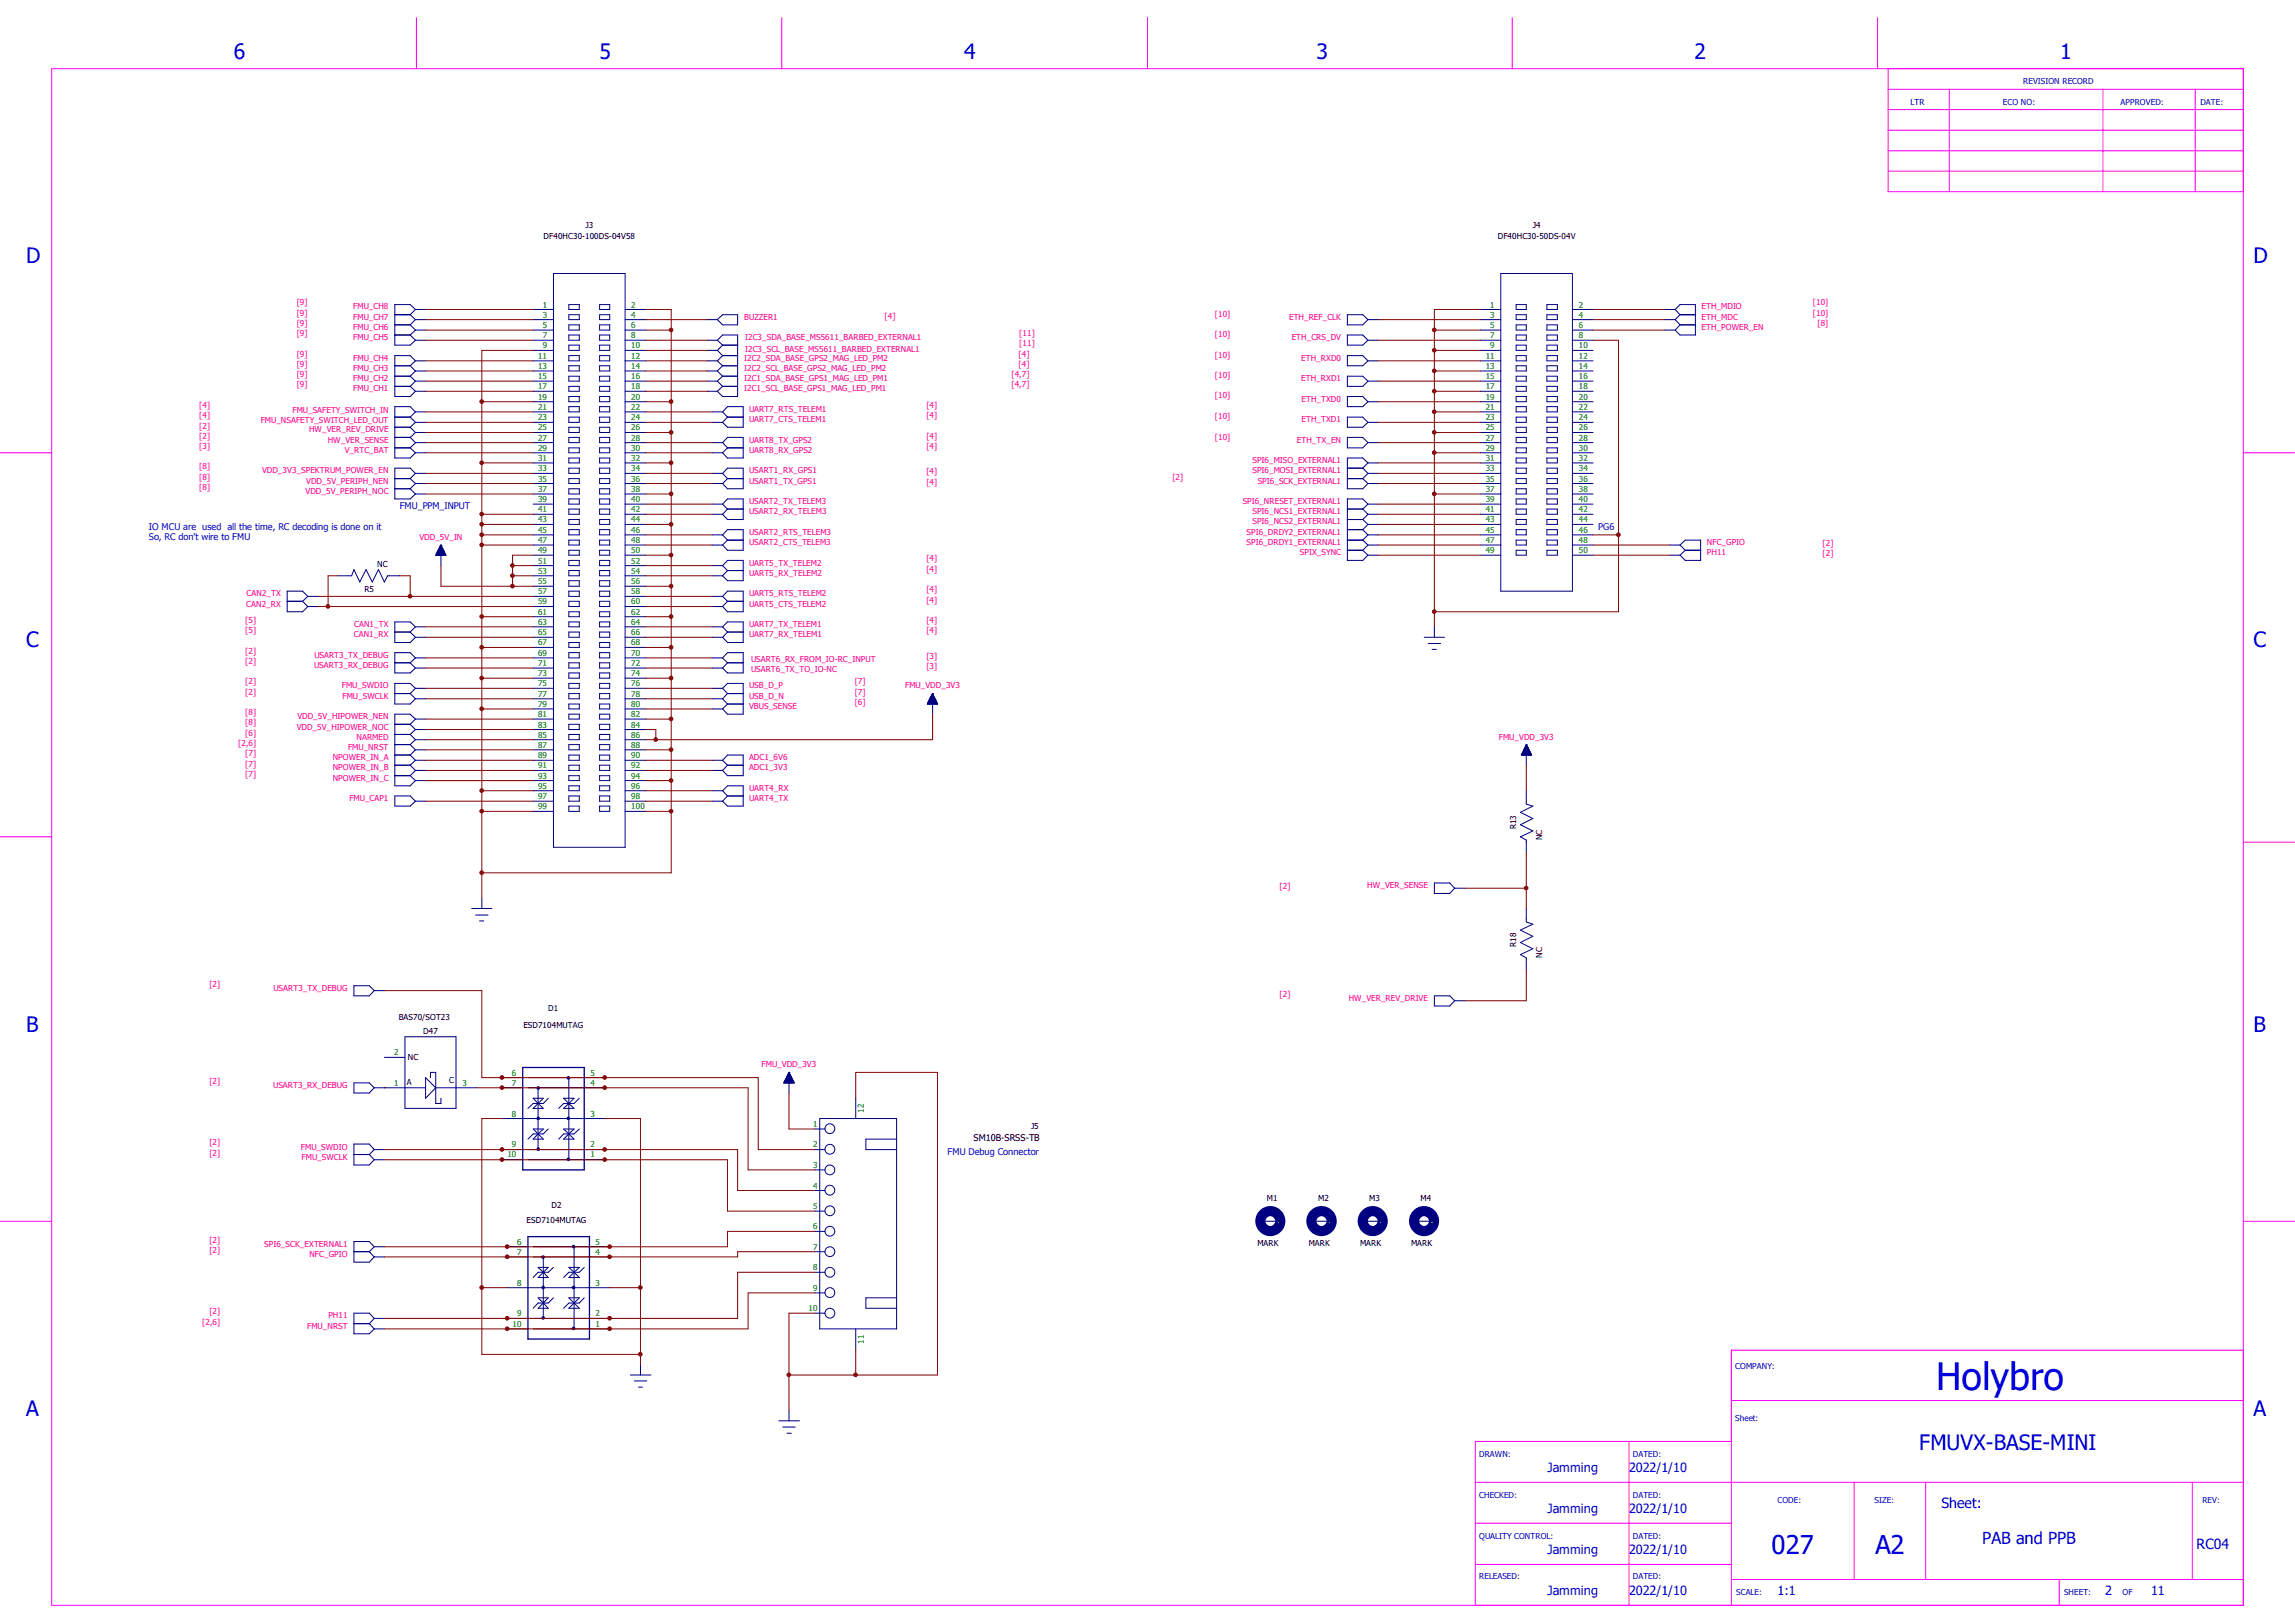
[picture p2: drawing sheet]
<svg xmlns="http://www.w3.org/2000/svg" width="297mm" height="210mm" viewBox="0 0 297 210" stroke-linecap="round" stroke-linejoin="round" font-family="sans-serif">
<defs><g id="words">
<text font-size="4.9" fill="#00f" x="250.6" y="179.9">Holybro</text>
<g font-size="3.3" fill="#00f">
<text x="229.3" y="201">027</text>
<text x="242.7" y="201">A2</text>
</g>
<g font-size="2.7" fill="#00f">
<text x="30.3" y="7.6">6</text>
<text x="77.6" y="7.6">5</text>
<text x="124.8" y="7.6">4</text>
<text x="170.4" y="7.6">3</text>
<text x="219.3" y="7.6">2</text>
<text x="266.6" y="7.6">1</text>
<text x="3.4" y="34.1">D</text>
<text x="291.6" y="34.1">D</text>
<text x="3.4" y="83.8">C</text>
<text x="291.6" y="83.8">C</text>
<text x="3.4" y="133.5">B</text>
<text x="291.6" y="133.5">B</text>
<text x="3.4" y="183.2">A</text>
<text x="291.6" y="183.2">A</text>
<text x="248.4" y="187.6">FMUVX-BASE-MINI</text>
</g>
<text font-size="2.1" fill="#00f" x="256.5" y="199.8">PAB and PPB</text>
<g font-size="1.8" fill="#00f">
<text x="251.2" y="195.1">Sheet:</text>
<text x="284.3" y="200.4">RC04</text>
</g>
<g font-size="1.6" fill="#00f">
<text x="200.3" y="190.5">Jamming</text>
<text x="210.8" y="190.5">2022/1/10</text>
<text x="200.3" y="195.7">Jamming</text>
<text x="210.8" y="195.7">2022/1/10</text>
<text x="200.3" y="201.1">Jamming</text>
<text x="210.8" y="201.1">2022/1/10</text>
<text x="200.3" y="206.4">Jamming</text>
<text x="210.8" y="206.4">2022/1/10</text>
<text x="230" y="206.4">1:1</text>
<text x="272.5" y="206.4">2</text>
<text x="278.4" y="206.4">11</text>
</g>
<g font-size="1.2" fill="#00f">
<text x="51.7" y="65.9">FMU_PPM_INPUT</text>
<text x="19.3" y="68.5">IO MCU are used all the time, RC decoding is done on it</text>
<text x="19.3" y="69.9">So, RC don't wire to FMU</text>
<text x="206.8" y="68.5">PG6</text>
<text x="122.6" y="149.4">FMU Debug Connector</text>
</g>
<text font-size="1.2" x="126" y="147.6">SM10B-SRSS-TB</text>
<g font-size="1.1" fill="#00f">
<text x="261.8" y="10.9">REVISION RECORD</text>
<text x="247.3" y="13.5">LTR</text>
<text x="259.2" y="13.5">ECO NO:</text>
<text x="274.4" y="13.5">APPROVED:</text>
<text x="284.8" y="13.5">DATE:</text>
<text x="224.6" y="177.2">COMPANY:</text>
<text x="224.6" y="183.9">Sheet:</text>
<text x="191.4" y="188.5">DRAWN:</text>
<text x="211.3" y="188.5">DATED:</text>
<text x="191.4" y="193.8">CHECKED:</text>
<text x="211.3" y="193.8">DATED:</text>
<text x="230" y="194.5">CODE:</text>
<text x="242.6" y="194.5">SIZE:</text>
<text x="285" y="194.5">REV:</text>
<text x="191.4" y="199.1">QUALITY CONTROL:</text>
<text x="211.3" y="199.1">DATED:</text>
<text x="191.4" y="204.4">RELEASED:</text>
<text x="211.3" y="204.4">DATED:</text>
<text x="224.7" y="206.4">SCALE:</text>
<text x="267.1" y="206.4">SHEET:</text>
<text x="274.7" y="206.4">OF</text>
</g>
<g font-size="1.1">
<text x="75.8" y="29.5">J3</text>
<text x="198.4" y="29.5">J4</text>
<text x="70.4" y="30.9">DF40HC30-100DS-04V58</text>
<text x="193.8" y="30.9">DF40HC30-50DS-04V</text>
<text x="47.2" y="76.7">R5</text>
<text x="48.8" y="73.3">NC</text>
<text x="196.2" y="107.3" transform="rotate(-90 196.2 107.3)">R13</text>
<text x="199.6" y="108.7" transform="rotate(-90 199.6 108.7)">NC</text>
<text x="196.2" y="122.5" transform="rotate(-90 196.2 122.5)">R18</text>
<text x="199.6" y="124" transform="rotate(-90 199.6 124)">NC</text>
<text x="71" y="130.9">D1</text>
<text x="51.6" y="132">BAS70/SOT23</text>
<text x="52.8" y="137.2">NC</text>
<text x="54.8" y="133.8">D47</text>
<text x="67.7" y="133">ESD7104MUTAG</text>
<text x="52.7" y="140.4">A</text>
<text x="58.1" y="140.1">C</text>
<text x="133.4" y="146.1">J5</text>
<text x="164" y="155.4">M1</text>
<text x="170.6" y="155.4">M2</text>
<text x="177.2" y="155.4">M3</text>
<text x="183.9" y="155.4">M4</text>
<text x="68.2" y="158.3">ESD7104MUTAG</text>
<text x="71.4" y="156.3">D2</text>
<text x="162.7" y="161.2">MARK</text>
<text x="169.4" y="161.2">MARK</text>
<text x="176" y="161.2">MARK</text>
<text x="182.6" y="161.2">MARK</text>
</g>
<g font-size="1.1" fill="#ff0080">
<text x="38.4" y="39.5">[9]</text>
<text x="38.4" y="40.9">[9]</text>
<text x="45.7" y="40">FMU_CH8</text>
<text x="45.7" y="41.4">FMU_CH7</text>
<text x="96.3" y="41.4">BUZZER1</text>
<text x="114.5" y="41.2">[4]</text>
<text x="157.2" y="41">[10]</text>
<text x="166.8" y="41.4">ETH_REF_CLK</text>
<text x="220.2" y="40">ETH_MDIO</text>
<text x="220.2" y="41.4">ETH_MDC</text>
<text x="234.6" y="39.5">[10]</text>
<text x="234.6" y="40.9">[10]</text>
<text x="38.4" y="42.2">[9]</text>
<text x="38.4" y="43.5">[9]</text>
<text x="38.4" y="46.1">[9]</text>
<text x="38.4" y="47.5">[9]</text>
<text x="45.7" y="42.7">FMU_CH6</text>
<text x="45.7" y="44">FMU_CH5</text>
<text x="45.7" y="46.7">FMU_CH4</text>
<text x="96.3" y="46.7">I2C2_SDA_BASE_GPS2_MAG_LED_PM2</text>
<text x="96.4" y="44">I2C3_SDA_BASE_MS5611_BARBED_EXTERNAL1</text>
<text x="96.4" y="45.5">I2C3_SCL_BASE_MS5611_BARBED_EXTERNAL1</text>
<text x="131.8" y="46.1">[4]</text>
<text x="131.8" y="47.5">[4]</text>
<text x="131.9" y="43.5">[11]</text>
<text x="131.9" y="44.8">[11]</text>
<text x="157.2" y="43.6">[10]</text>
<text x="157.2" y="46.3">[10]</text>
<text x="167.2" y="44">ETH_CRS_DV</text>
<text x="168.4" y="46.7">ETH_RXD0</text>
<text x="220.2" y="42.7">ETH_POWER_EN</text>
<text x="235.2" y="42.2">[8]</text>
<text x="25.8" y="52.8">[4]</text>
<text x="37.8" y="53.4">FMU_SAFETY_SWITCH_IN</text>
<text x="38.4" y="48.8">[9]</text>
<text x="38.4" y="50.1">[9]</text>
<text x="45.7" y="48">FMU_CH3</text>
<text x="45.7" y="49.3">FMU_CH2</text>
<text x="45.7" y="50.6">FMU_CH1</text>
<text x="96.3" y="48">I2C2_SCL_BASE_GPS2_MAG_LED_PM2</text>
<text x="96.3" y="49.3">I2C1_SDA_BASE_GPS1_MAG_LED_PM1</text>
<text x="96.3" y="50.6">I2C1_SCL_BASE_GPS1_MAG_LED_PM1</text>
<text x="96.9" y="53.3">UART7_RTS_TELEM1</text>
<text x="119.9" y="52.8">[4]</text>
<text x="130.9" y="48.8">[4,7]</text>
<text x="130.9" y="50.1">[4,7]</text>
<text x="157.2" y="48.9">[10]</text>
<text x="157.2" y="51.6">[10]</text>
<text x="168.4" y="49.3">ETH_RXD1</text>
<text x="168.4" y="52">ETH_TXD0</text>
<text x="25.8" y="54.1">[4]</text>
<text x="25.8" y="55.5">[2]</text>
<text x="25.8" y="56.8">[2]</text>
<text x="25.8" y="58.1">[3]</text>
<text x="33.7" y="54.8">FMU_NSAFETY_SWITCH_LED_OUT</text>
<text x="40" y="56">HW_VER_REV_DRIVE</text>
<text x="42.4" y="57.3">HW_VER_SENSE</text>
<text x="44.6" y="58.6">V_RTC_BAT</text>
<text x="96.9" y="57.3">UART8_TX_GPS2</text>
<text x="96.9" y="58.6">UART8_RX_GPS2</text>
<text x="96.9" y="54.7">UART7_CTS_TELEM1</text>
<text x="119.9" y="56.8">[4]</text>
<text x="119.9" y="58.1">[4]</text>
<text x="119.9" y="54.1">[4]</text>
<text x="157.2" y="54.2">[10]</text>
<text x="157.2" y="56.9">[10]</text>
<text x="162.1" y="59.9">SPI6_MISO_EXTERNAL1</text>
<text x="167.9" y="57.3">ETH_TX_EN</text>
<text x="168.4" y="54.7">ETH_TXD1</text>
<text x="25.8" y="60.7">[8]</text>
<text x="25.8" y="62.1">[8]</text>
<text x="25.8" y="63.4">[8]</text>
<text x="33.9" y="61.3">VDD_3V3_SPEKTRUM_POWER_EN</text>
<text x="39.5" y="63.9">VDD_5V_PERIPH_NOC</text>
<text x="39.6" y="62.6">VDD_5V_PERIPH_NEN</text>
<text x="96.9" y="65.2">USART2_TX_TELEM3</text>
<text x="96.9" y="61.3">USART1_RX_GPS1</text>
<text x="96.9" y="62.6">USART1_TX_GPS1</text>
<text x="119.9" y="61.4">[4]</text>
<text x="119.9" y="62.7">[4]</text>
<text x="151.7" y="62.1">[2]</text>
<text x="160.8" y="65.2">SPI6_NRESET_EXTERNAL1</text>
<text x="162.1" y="61.3">SPI6_MOSI_EXTERNAL1</text>
<text x="162.8" y="62.6">SPI6_SCK_EXTERNAL1</text>
<text x="54.3" y="69.9">VDD_5V_IN</text>
<text x="96.9" y="69.2">USART2_RTS_TELEM3</text>
<text x="96.9" y="70.5">USART2_CTS_TELEM3</text>
<text x="96.9" y="66.5">USART2_RX_TELEM3</text>
<text x="161.3" y="69.2">SPI6_DRDY2_EXTERNAL1</text>
<text x="161.3" y="70.5">SPI6_DRDY1_EXTERNAL1</text>
<text x="162.1" y="66.5">SPI6_NCS1_EXTERNAL1</text>
<text x="162.1" y="67.9">SPI6_NCS2_EXTERNAL1</text>
<text x="168.2" y="71.8">SPIX_SYNC</text>
<text x="220.9" y="70.5">NFC_GPIO</text>
<text x="220.9" y="71.8">PH11</text>
<text x="235.9" y="70.7">[2]</text>
<text x="31.9" y="77.2">CAN2_TX</text>
<text x="96.9" y="77.2">UART5_RTS_TELEM2</text>
<text x="96.9" y="73.2">UART5_TX_TELEM2</text>
<text x="96.9" y="74.5">UART5_RX_TELEM2</text>
<text x="119.9" y="76.7">[4]</text>
<text x="119.9" y="78">[4]</text>
<text x="119.9" y="72.6">[4]</text>
<text x="119.9" y="74">[4]</text>
<text x="235.9" y="72">[2]</text>
<text x="31.7" y="80.6">[5]</text>
<text x="31.7" y="81.9">[5]</text>
<text x="31.9" y="78.5">CAN2_RX</text>
<text x="45.8" y="82.5">CAN1_RX</text>
<text x="45.8" y="81.1">CAN1_TX</text>
<text x="96.9" y="81.1">UART7_TX_TELEM1</text>
<text x="96.9" y="82.5">UART7_RX_TELEM1</text>
<text x="96.9" y="78.5">UART5_CTS_TELEM2</text>
<text x="119.9" y="80.6">[4]</text>
<text x="119.9" y="81.9">[4]</text>
<text x="31.7" y="84.6">[2]</text>
<text x="31.7" y="85.9">[2]</text>
<text x="31.7" y="88.6">[2]</text>
<text x="31.7" y="89.9">[2]</text>
<text x="40.6" y="86.4">USART3_RX_DEBUG</text>
<text x="40.7" y="85.1">USART3_TX_DEBUG</text>
<text x="44.2" y="89.1">FMU_SWDIO</text>
<text x="96.9" y="89.1">USB_D_P</text>
<text x="97.2" y="85.6">USART6_RX_FROM_IO-RC_INPUT</text>
<text x="97.2" y="87">USART6_TX_TO_IO-NC</text>
<text x="110.6" y="89.9">[7]</text>
<text x="110.6" y="88.6">[7]</text>
<text x="117.1" y="89.1">FMU_VDD_3V3</text>
<text x="119.9" y="85.3">[3]</text>
<text x="119.9" y="86.6">[3]</text>
<text x="31.7" y="92.5">[8]</text>
<text x="31.7" y="93.9">[8]</text>
<text x="31.7" y="95.2">[6]</text>
<text x="38.4" y="94.4">VDD_5V_HIPOWER_NOC</text>
<text x="38.5" y="93">VDD_5V_HIPOWER_NEN</text>
<text x="44.3" y="90.4">FMU_SWCLK</text>
<text x="46.1" y="95.7">NARMED</text>
<text x="96.9" y="91.7">VBUS_SENSE</text>
<text x="96.9" y="90.4">USB_D_N</text>
<text x="110.6" y="91.2">[6]</text>
<text x="194" y="95.7">FMU_VDD_3V3</text>
<text x="30.8" y="96.5">[2,6]</text>
<text x="31.7" y="97.8">[7]</text>
<text x="31.7" y="99.2">[7]</text>
<text x="31.7" y="100.5">[7]</text>
<text x="43.1" y="98.4">NPOWER_IN_A</text>
<text x="43.1" y="99.7">NPOWER_IN_B</text>
<text x="43.1" y="101">NPOWER_IN_C</text>
<text x="45" y="97">FMU_NRST</text>
<text x="96.9" y="98.4">ADC1_6V6</text>
<text x="96.9" y="99.7">ADC1_3V3</text>
<text x="45.2" y="103.7">FMU_CAP1</text>
<text x="96.9" y="102.3">UART4_RX</text>
<text x="96.9" y="103.7">UART4_TX</text>
<text x="165.6" y="115.1">[2]</text>
<text x="177" y="114.9">HW_VER_SENSE</text>
<text x="27.1" y="127.7">[2]</text>
<text x="35.4" y="128.2">USART3_TX_DEBUG</text>
<text x="165.6" y="129">[2]</text>
<text x="174.5" y="129.5">HW_VER_REV_DRIVE</text>
<text x="27.1" y="140.3">[2]</text>
<text x="35.3" y="140.8">USART3_RX_DEBUG</text>
<text x="98.6" y="138.1">FMU_VDD_3V3</text>
<text x="27.1" y="148.2">[2]</text>
<text x="27.1" y="149.6">[2]</text>
<text x="38.9" y="148.8">FMU_SWDIO</text>
<text x="39" y="150.1">FMU_SWCLK</text>
<text x="27.1" y="160.8">[2]</text>
<text x="34.2" y="161.3">SPI6_SCK_EXTERNAL1</text>
<text x="27.1" y="162.1">[2]</text>
<text x="40" y="162.6">NFC_GPIO</text>
<text x="26.2" y="171.4">[2,6]</text>
<text x="27.1" y="170.1">[2]</text>
<text x="39.8" y="172">FMU_NRST</text>
<text x="42.5" y="170.6">PH11</text>
</g>
<g font-size="1.1" fill="#008000">
<text x="70.2" y="39.8">1</text>
<text x="70.2" y="41.1">3</text>
<text x="81.7" y="39.8">2</text>
<text x="81.7" y="41.1">4</text>
<text x="192.9" y="39.8">1</text>
<text x="192.9" y="41.1">3</text>
<text x="204.3" y="39.8">2</text>
<text x="204.3" y="41.1">4</text>
<text x="69.6" y="46.4">11</text>
<text x="69.6" y="47.7">13</text>
<text x="70.2" y="42.5">5</text>
<text x="70.2" y="43.8">7</text>
<text x="70.2" y="45.1">9</text>
<text x="81.7" y="42.5">6</text>
<text x="81.7" y="43.8">8</text>
<text x="81.7" y="45.1">10</text>
<text x="81.7" y="46.4">12</text>
<text x="81.7" y="47.7">14</text>
<text x="192.3" y="46.4">11</text>
<text x="192.3" y="47.7">13</text>
<text x="192.9" y="42.5">5</text>
<text x="192.9" y="43.8">7</text>
<text x="192.9" y="45.1">9</text>
<text x="204.3" y="42.5">6</text>
<text x="204.3" y="43.8">8</text>
<text x="204.3" y="45.1">10</text>
<text x="204.3" y="46.4">12</text>
<text x="204.3" y="47.7">14</text>
<text x="69.6" y="49.1">15</text>
<text x="69.6" y="50.4">17</text>
<text x="69.6" y="51.7">19</text>
<text x="69.6" y="53">21</text>
<text x="81.7" y="49.1">16</text>
<text x="81.7" y="50.4">18</text>
<text x="81.7" y="51.7">20</text>
<text x="81.7" y="53">22</text>
<text x="192.3" y="49.1">15</text>
<text x="192.3" y="50.4">17</text>
<text x="192.3" y="51.7">19</text>
<text x="192.3" y="53">21</text>
<text x="204.3" y="49.1">16</text>
<text x="204.3" y="50.4">18</text>
<text x="204.3" y="51.7">20</text>
<text x="204.3" y="53">22</text>
<text x="69.6" y="54.4">23</text>
<text x="69.6" y="55.7">25</text>
<text x="69.6" y="57">27</text>
<text x="69.6" y="58.3">29</text>
<text x="69.6" y="59.6">31</text>
<text x="81.7" y="54.4">24</text>
<text x="81.7" y="55.7">26</text>
<text x="81.7" y="57">28</text>
<text x="81.7" y="58.3">30</text>
<text x="81.7" y="59.6">32</text>
<text x="192.3" y="54.4">23</text>
<text x="192.3" y="55.7">25</text>
<text x="192.3" y="57">27</text>
<text x="192.3" y="58.3">29</text>
<text x="192.3" y="59.6">31</text>
<text x="204.3" y="54.4">24</text>
<text x="204.3" y="55.7">26</text>
<text x="204.3" y="57">28</text>
<text x="204.3" y="58.3">30</text>
<text x="204.3" y="59.6">32</text>
<text x="69.6" y="61">33</text>
<text x="69.6" y="62.3">35</text>
<text x="69.6" y="63.7">37</text>
<text x="69.6" y="65">39</text>
<text x="81.7" y="61">34</text>
<text x="81.7" y="62.3">36</text>
<text x="81.7" y="63.7">38</text>
<text x="81.7" y="65">40</text>
<text x="192.3" y="61">33</text>
<text x="192.3" y="62.3">35</text>
<text x="192.3" y="63.7">37</text>
<text x="192.3" y="65">39</text>
<text x="204.3" y="61">34</text>
<text x="204.3" y="62.3">36</text>
<text x="204.3" y="63.7">38</text>
<text x="204.3" y="65">40</text>
<text x="69.6" y="66.3">41</text>
<text x="69.6" y="67.6">43</text>
<text x="69.6" y="68.9">45</text>
<text x="69.6" y="70.3">47</text>
<text x="69.6" y="71.6">49</text>
<text x="81.7" y="66.3">42</text>
<text x="81.7" y="67.6">44</text>
<text x="81.7" y="68.9">46</text>
<text x="81.7" y="70.3">48</text>
<text x="81.7" y="71.6">50</text>
<text x="192.3" y="66.3">41</text>
<text x="192.3" y="67.6">43</text>
<text x="192.3" y="68.9">45</text>
<text x="192.3" y="70.3">47</text>
<text x="192.3" y="71.6">49</text>
<text x="204.3" y="66.3">42</text>
<text x="204.3" y="67.6">44</text>
<text x="204.3" y="68.9">46</text>
<text x="204.3" y="70.3">48</text>
<text x="204.3" y="71.6">50</text>
<text x="69.6" y="72.9">51</text>
<text x="69.6" y="74.3">53</text>
<text x="69.6" y="75.6">55</text>
<text x="69.6" y="76.9">57</text>
<text x="81.7" y="72.9">52</text>
<text x="81.7" y="74.3">54</text>
<text x="81.7" y="75.6">56</text>
<text x="81.7" y="76.9">58</text>
<text x="69.6" y="78.2">59</text>
<text x="69.6" y="79.5">61</text>
<text x="69.6" y="80.9">63</text>
<text x="69.6" y="82.2">65</text>
<text x="69.6" y="83.5">67</text>
<text x="81.7" y="78.2">60</text>
<text x="81.7" y="79.5">62</text>
<text x="81.7" y="80.9">64</text>
<text x="81.7" y="82.2">66</text>
<text x="81.7" y="83.5">68</text>
<text x="69.6" y="84.8">69</text>
<text x="69.6" y="86.2">71</text>
<text x="69.6" y="87.5">73</text>
<text x="69.6" y="88.8">75</text>
<text x="81.7" y="84.8">70</text>
<text x="81.7" y="86.2">72</text>
<text x="81.7" y="87.5">74</text>
<text x="81.7" y="88.8">76</text>
<text x="69.6" y="90.1">77</text>
<text x="69.6" y="91.5">79</text>
<text x="69.6" y="92.8">81</text>
<text x="69.6" y="94.1">83</text>
<text x="69.6" y="95.5">85</text>
<text x="81.7" y="90.1">78</text>
<text x="81.7" y="91.5">80</text>
<text x="81.7" y="92.8">82</text>
<text x="81.7" y="94.1">84</text>
<text x="81.7" y="95.5">86</text>
<text x="69.6" y="96.8">87</text>
<text x="69.6" y="98.1">89</text>
<text x="69.6" y="99.4">91</text>
<text x="69.6" y="100.8">93</text>
<text x="81.7" y="96.8">88</text>
<text x="81.7" y="98.1">90</text>
<text x="81.7" y="100.8">94</text>
<text x="81.7" y="99.4">92</text>
<text x="69.6" y="102.1">95</text>
<text x="69.6" y="103.4">97</text>
<text x="69.6" y="104.7">99</text>
<text x="81.7" y="104.7">100</text>
<text x="81.7" y="103.4">98</text>
<text x="81.7" y="102.1">96</text>
<text x="51" y="136.5">2</text>
<text x="51" y="140.5">1</text>
<text x="59.9" y="140.5">3</text>
<text x="66.3" y="139.2">6</text>
<text x="66.3" y="140.5">7</text>
<text x="76.4" y="140.5">4</text>
<text x="76.4" y="139.2">5</text>
<text x="111.8" y="144" transform="rotate(-90 111.8 144)">12</text>
<text x="65.7" y="149.8">10</text>
<text x="66.3" y="144.5">8</text>
<text x="66.3" y="148.5">9</text>
<text x="76.4" y="148.5">2</text>
<text x="76.4" y="144.5">3</text>
<text x="76.4" y="149.8">1</text>
<text x="105.2" y="145.8">1</text>
<text x="105.2" y="148.5">2</text>
<text x="105.2" y="151.1">3</text>
<text x="105.2" y="153.8">4</text>
<text x="66.9" y="161.1">6</text>
<text x="77" y="161.1">5</text>
<text x="105.2" y="156.4">5</text>
<text x="105.2" y="159.1">6</text>
<text x="105.2" y="161.7">7</text>
<text x="165.1" y="158.3">1</text>
<text x="171.8" y="158.3">1</text>
<text x="178.4" y="158.3">1</text>
<text x="185" y="158.3">1</text>
<text x="66.9" y="162.4">7</text>
<text x="66.9" y="166.4">8</text>
<text x="77" y="166.4">3</text>
<text x="77" y="162.4">4</text>
<text x="105.2" y="164.4">8</text>
<text x="105.2" y="167">9</text>
<text x="66.3" y="171.7">10</text>
<text x="66.9" y="170.3">9</text>
<text x="77" y="170.3">2</text>
<text x="77" y="171.7">1</text>
<text x="104.6" y="169.7">10</text>
<text x="111.8" y="173.9" transform="rotate(-90 111.8 173.9)">11</text>
</g>
</g></defs>
<g fill="none" stroke="#000080" stroke-width=".13">
<path d="M71.6 35.4h9.3v74.2h-9.3zM73.6 39.4h1.4v.6h-1.4zM77.6 39.4h1.3v.6h-1.3zM194.2 35.4h9.3v41.1h-9.3zM196.2 39.4h1.3v.6h-1.3zM200.2 39.4h1.3v.6h-1.3zM51.1 40.7h2M51.1 42h2M51.1 43.3h2M51.1 47.3h2M51.1 48.7h2M51.1 50h2"/>
<path d="M51.1 54h2M51.1 55.3h2M51.1 56.6h2M51.1 58h2M53.1 40.7l.7 .7M53.1 42l.7 .7M53.1 43.3l.7 .7M53.1 47.3l.7 .7M53.1 48.7l.7 .6M53.1 50l.7 .6M53.1 54l.7 .7M53.1 55.3l.7 .7"/>
<path d="M53.1 56.6l.7 .7M53.1 58l.7 .6M53.8 40h1.3M53.8 40l-.7-.6h-2v5.3h2l.7-.7M53.8 41.4h1.3M53.8 42.7h1.3M53.8 44h1.3M53.8 46.7h1.3M53.8 46.7l-.7-.7h-2v5.3h2l.7-.7M53.8 48h1.3M53.8 49.3h1.3M53.8 50.6h1.3"/>
<path d="M53.8 53.3h1.3M53.8 53.3l-.7-.7h-2v6.7h2l.7-.7M53.8 54.7h1.3M53.8 56h1.3M53.8 57.3h1.3M53.8 58.6h1.3M53.8 40l-.7 .7M53.8 41.4l-.7 .6M53.8 42.7l-.7 .6M53.8 46.7l-.7 .6M53.8 48l-.7 .7M53.8 49.3l-.7 .7"/>
<path d="M53.8 53.3l-.7 .7M53.8 54.7l-.7 .6M53.8 56l-.7 .6M53.8 57.3l-.7 .7M69 40h2.6M69 41.4h2.6M69 42.7h2.6M69 44h2.6M69 45.3h2.6M69 46.7h2.6M69 48h2.6M69 49.3h2.6"/>
<path d="M69 50.6h2.6M69 52h2.6M69 53.3h2.6M69 54.7h2.6M69 56h2.6M69 57.3h2.6M69 58.6h2.6M69 59.9h2.6M73.6 40.7h1.4v.7h-1.4zM73.6 42h1.4v.7h-1.4zM73.6 43.3h1.4v.7h-1.4zM73.6 44.7h1.4v.6h-1.4z"/>
<path d="M73.6 46h1.4v.7h-1.4zM73.6 47.3h1.4v.7h-1.4zM73.6 48.7h1.4v.6h-1.4zM73.6 50h1.4v.6h-1.4zM73.6 51.3h1.4v.7h-1.4zM73.6 52.6h1.4v.7h-1.4zM73.6 54h1.4v.7h-1.4zM73.6 55.3h1.4v.7h-1.4zM73.6 56.6h1.4v.7h-1.4zM73.6 58h1.4v.6h-1.4zM73.6 59.3h1.4v.6h-1.4zM77.6 40.7h1.3v.7h-1.3z"/>
<path d="M77.6 42h1.3v.7h-1.3zM77.6 43.3h1.3v.7h-1.3zM77.6 44.7h1.3v.6h-1.3zM77.6 46h1.3v.7h-1.3zM77.6 47.3h1.3v.7h-1.3zM77.6 48.7h1.3v.6h-1.3zM77.6 50h1.3v.6h-1.3zM77.6 51.3h1.3v.7h-1.3zM77.6 52.6h1.3v.7h-1.3zM77.6 54h1.3v.7h-1.3zM77.6 55.3h1.3v.7h-1.3zM77.6 56.6h1.3v.7h-1.3z"/>
<path d="M77.6 58h1.3v.6h-1.3zM77.6 59.3h1.3v.6h-1.3zM80.9 40h2.7M80.9 41.4h2.7M80.9 42.7h2.7M80.9 44h2.7M80.9 45.3h2.7M80.9 46.7h2.7M80.9 48h2.7M80.9 49.3h2.7M80.9 50.6h2.7M80.9 52h2.7"/>
<path d="M80.9 53.3h2.7M80.9 54.7h2.7M80.9 56h2.7M80.9 57.3h2.7M80.9 58.6h2.7M80.9 59.9h2.7M91.5 41.4h1.3M91.5 44h1.3M91.5 45.3h1.3M91.5 46.7h1.3M91.5 48h1.3M91.5 49.3h1.3"/>
<path d="M91.5 50.6h1.3M92.2 53.3h1.3M92.2 54.7h1.3M92.2 57.3h1.3M92.2 58.6h1.3M92.8 41.4l.7-.7h2v1.3h-2zM92.8 44l.7-.7h2v8h-2l-.7-.7M92.8 44l.7 .7M92.8 45.3l.7 .7M92.8 46.7l.7 .6M92.8 48l.7 .7M92.8 49.3l.7 .7"/>
<path d="M93.5 44.7h2M93.5 46h2M93.5 47.3h2M93.5 48.7h2M93.5 50h2M93.5 53.3l.6-.7h2.1v2.7h-2.1l-.6-.6M93.5 57.3l.6-.7h2.1v2.7h-2.1l-.6-.7M93.5 57.3l.6 .7M93.5 53.3l.6 .7M93.5 44.7l-.7 .6M93.5 46l-.7 .7M93.5 47.3l-.7 .7"/>
<path d="M93.5 48.7l-.7 .6M93.5 50l-.7 .6M94.1 54h2.1M94.1 58h2.1M94.1 58l-.6 .6M94.1 54l-.6 .7M174.4 40.7h2l.6 .7-.6 .6h-2zM174.4 43.3h2l.6 .7-.6 .7h-2zM174.4 46h2l.6 .7-.6 .6h-2zM174.4 48.7h2l.6 .6-.6 .7h-2zM174.4 51.3h2l.6 .7-.6 .6h-2zM174.4 54h2l.6 .7-.6 .6h-2z"/>
<path d="M174.4 56.6h2l.6 .7-.6 .7h-2zM177 41.4h1.4M177 44h1.4M177 46.7h1.4M177 49.3h1.4M177 52h1.4M177 54.7h1.4M177 57.3h1.4M177 59.9h1.4M177 59.9l-.6-.6h-2v3.9h2l.6-.6M177 59.9l-.6 .7M191.6 40h2.6"/>
<path d="M191.6 41.4h2.6M191.6 42.7h2.6M191.6 44h2.6M191.6 45.3h2.6M191.6 46.7h2.6M191.6 48h2.6M191.6 49.3h2.6M191.6 50.6h2.6M191.6 52h2.6M191.6 53.3h2.6M191.6 54.7h2.6M191.6 56h2.6"/>
<path d="M191.6 57.3h2.6M191.6 58.6h2.6M191.6 59.9h2.6M196.2 40.7h1.3v.7h-1.3zM196.2 42h1.3v.7h-1.3zM196.2 43.3h1.3v.7h-1.3zM196.2 44.7h1.3v.6h-1.3zM196.2 46h1.3v.7h-1.3zM196.2 47.3h1.3v.7h-1.3zM196.2 48.7h1.3v.6h-1.3zM196.2 50h1.3v.6h-1.3zM196.2 51.3h1.3v.7h-1.3z"/>
<path d="M196.2 52.6h1.3v.7h-1.3zM196.2 54h1.3v.7h-1.3zM196.2 55.3h1.3v.7h-1.3zM196.2 56.6h1.3v.7h-1.3zM196.2 58h1.3v.6h-1.3zM196.2 59.3h1.3v.6h-1.3zM200.2 40.7h1.3v.7h-1.3zM200.2 42h1.3v.7h-1.3zM200.2 43.3h1.3v.7h-1.3zM200.2 44.7h1.3v.6h-1.3zM200.2 46h1.3v.7h-1.3zM200.2 47.3h1.3v.7h-1.3z"/>
<path d="M200.2 48.7h1.3v.6h-1.3zM200.2 50h1.3v.6h-1.3zM200.2 51.3h1.3v.7h-1.3zM200.2 52.6h1.3v.7h-1.3zM200.2 54h1.3v.7h-1.3zM200.2 55.3h1.3v.7h-1.3zM200.2 56.6h1.3v.7h-1.3zM200.2 58h1.3v.6h-1.3zM200.2 59.3h1.3v.6h-1.3zM203.5 40h2.7M203.5 41.4h2.7M203.5 42.7h2.7"/>
<path d="M203.5 44h2.7M203.5 45.3h2.7M203.5 46.7h2.7M203.5 48h2.7M203.5 49.3h2.7M203.5 50.6h2.7M203.5 52h2.7M203.5 53.3h2.7M203.5 54.7h2.7M203.5 56h2.7M203.5 57.3h2.7M203.5 58.6h2.7"/>
<path d="M203.5 59.9h2.7M215.4 40h1.4M215.4 41.4h1.4M215.4 42.7h1.4M216.8 40l.6-.6h2v3.9h-2l-.6-.6M216.8 40l.6 .7M216.8 41.4l.6 .6M217.4 40.7h2M217.4 42h2M217.4 40.7l-.6 .7M217.4 42l-.6 .7M37.2 77.8h2"/>
<path d="M39.2 77.8l.6 .7M39.8 77.2h1.3M39.8 77.2l-.6-.7h-2v2.7h2l.6-.7M39.8 78.5h1.3M39.8 77.2l-.6 .6M43.8 74.5h1.7l.3-.8 .8 1.6 .8-1.6 .8 1.6 .8-1.6 .7 1.6 .5-.8h1.5M51.1 61.9h2M51.1 63.2h2M53.1 61.9l.7 .7M53.1 63.2l.7 .7M53.8 61.3h1.3M53.8 61.3l-.7-.7h-2v4h2l.7-.7"/>
<path d="M53.8 62.6h1.3M53.8 63.9h1.3M53.8 61.3l-.7 .6M53.8 62.6l-.7 .6M56.5 71.7h1.1v.1M56.5 71.6h1.1M56.5 71.6v.2M56.6 71.6h1v.2M56.6 71.5h.9M56.6 71.5v.3M56.6 71.4h.9M56.6 71.3v.5"/>
<path d="M56.7 71.3h.7M56.7 71.3h.7v.5M56.7 71.2v.6M56.7 71.2h.7M56.7 71.1v.7M56.8 71.2h.6v.6M56.8 71.1h.5v.7M56.9 71h.4M56.9 70.9h.3M56.9 70.8v1M56.9 70.8h.3v1M56.9 70.8h.2"/>
<path d="M56.9 70.7v1.1M57 70.7h.1M57 70.7h.1v1.1M57 70.6v1.2M57 70.6h.1M57.1 70.6h.1M57.1 70.5l-.7 1.3h1.3M57.1 70.5v2.7M57.1 70.5l.6 1.3M57.1 70.7v1.1M57.2 70.9h-.3v.9M57.3 71v.8"/>
<path d="M57.3 71h-.5v.8M57.5 71.4v.4M57.5 71.5v.3M57.6 71.7h-1.1v.1M57.7 71.8h-1.3M57.7 71.8h.1M69 61.3h2.6M69 62.6h2.6M69 63.9h2.6M69 65.2h2.6M69 66.5h2.6M69 67.9h2.6"/>
<path d="M69 69.2h2.6M69 70.5h2.6M69 71.8h2.6M69 73.2h2.6M69 74.5h2.6M69 75.9h2.6M69 77.2h2.6M69 78.5h2.6M69 79.8h2.6M73.6 60.6h1.4v.7h-1.4zM73.6 61.9h1.4v.7h-1.4zM73.6 63.2h1.4v.7h-1.4z"/>
<path d="M73.6 64.6h1.4v.6h-1.4zM73.6 65.9h1.4v.6h-1.4zM73.6 67.2h1.4v.7h-1.4zM73.6 68.5h1.4v.7h-1.4zM73.6 69.9h1.4v.6h-1.4zM73.6 71.2h1.4v.6h-1.4zM73.6 72.5h1.4v.7h-1.4zM73.6 73.8h1.4v.7h-1.4zM73.6 75.1h1.4v.8h-1.4zM73.6 76.5h1.4v.7h-1.4zM73.6 77.8h1.4v.7h-1.4zM73.6 79.2h1.4v.6h-1.4z"/>
<path d="M77.6 60.6h1.3v.7h-1.3zM77.6 61.9h1.3v.7h-1.3zM77.6 63.2h1.3v.7h-1.3zM77.6 64.6h1.3v.6h-1.3zM77.6 65.9h1.3v.6h-1.3zM77.6 67.2h1.3v.7h-1.3zM77.6 68.5h1.3v.7h-1.3zM77.6 69.9h1.3v.6h-1.3zM77.6 71.2h1.3v.6h-1.3zM77.6 72.5h1.3v.7h-1.3zM77.6 73.8h1.3v.7h-1.3zM77.6 75.1h1.3v.8h-1.3z"/>
<path d="M77.6 76.5h1.3v.7h-1.3zM77.6 77.8h1.3v.7h-1.3zM77.6 79.2h1.3v.6h-1.3zM80.9 61.3h2.7M80.9 62.6h2.7M80.9 63.9h2.7M80.9 65.2h2.7M80.9 66.5h2.7M80.9 67.9h2.7M80.9 69.2h2.7M80.9 70.5h2.7M80.9 71.8h2.7"/>
<path d="M80.9 73.2h2.7M80.9 74.5h2.7M80.9 75.9h2.7M80.9 77.2h2.7M80.9 78.5h2.7M80.9 79.8h2.7M92.2 61.3h1.3M92.2 62.6h1.3M92.2 65.2h1.3M92.2 66.5h1.3M92.2 69.2h1.3M92.2 70.5h1.3"/>
<path d="M92.2 73.2h1.3M92.2 74.5h1.3M92.2 77.2h1.3M92.2 78.5h1.3M93.5 61.3l.6-.7h2.1v2.6h-2.1l-.6-.6M93.5 65.2l.6-.6h2.1v2.6h-2.1l-.6-.7M93.5 69.2l.6-.7h2.1v2.7h-2.1l-.6-.7M93.5 73.2l.6-.7h2.1v2.6h-2.1l-.6-.6M93.5 77.2l.6-.7h2.1v2.7h-2.1l-.6-.7M93.5 77.2l.6 .6M93.5 73.2l.6 .6M93.5 69.2l.6 .7"/>
<path d="M93.5 65.2l.6 .7M93.5 61.3l.6 .6M94.1 61.9h2.1M94.1 65.9h2.1M94.1 69.9h2.1M94.1 73.8h2.1M94.1 77.8h2.1M94.1 77.8l-.6 .7M94.1 73.8l-.6 .7M94.1 69.9l-.6 .6M94.1 65.9l-.6 .6M94.1 61.9l-.6 .7"/>
<path d="M174.4 60.6h2M174.4 61.9h2M174.4 65.9h2M174.4 67.2h2M174.4 68.5h2M174.4 69.9h2M174.4 71.2h2M176.4 60.6l.6 .7M176.4 61.9l.6 .7M176.4 65.9l.6 .6M176.4 67.2l.6 .7M176.4 68.5l.6 .7"/>
<path d="M176.4 69.9l.6 .6M176.4 71.2l.6 .6M177 61.3h1.4M177 62.6h1.4M177 65.2h1.4M177 65.2l-.6-.6h-2v7.9h2l.6-.7M177 66.5h1.4M177 67.9h1.4M177 69.2h1.4M177 70.5h1.4M177 71.8h1.4M177 61.3l-.6 .6"/>
<path d="M177 65.2l-.6 .7M177 66.5l-.6 .7M177 67.9l-.6 .6M177 69.2l-.6 .7M177 70.5l-.6 .7M191.6 61.3h2.6M191.6 62.6h2.6M191.6 63.9h2.6M191.6 65.2h2.6M191.6 66.5h2.6M191.6 67.9h2.6M191.6 69.2h2.6"/>
<path d="M191.6 70.5h2.6M191.6 71.8h2.6M196.2 60.6h1.3v.7h-1.3zM196.2 61.9h1.3v.7h-1.3zM196.2 63.2h1.3v.7h-1.3zM196.2 64.6h1.3v.6h-1.3zM196.2 65.9h1.3v.6h-1.3zM196.2 67.2h1.3v.7h-1.3zM196.2 68.5h1.3v.7h-1.3zM196.2 69.9h1.3v.6h-1.3zM196.2 71.2h1.3v.6h-1.3zM200.2 60.6h1.3v.7h-1.3z"/>
<path d="M200.2 61.9h1.3v.7h-1.3zM200.2 63.2h1.3v.7h-1.3zM200.2 64.6h1.3v.6h-1.3zM200.2 65.9h1.3v.6h-1.3zM200.2 67.2h1.3v.7h-1.3zM200.2 68.5h1.3v.7h-1.3zM200.2 69.9h1.3v.6h-1.3zM200.2 71.2h1.3v.6h-1.3zM203.5 61.3h2.7M203.5 62.6h2.7M203.5 63.9h2.7M203.5 65.2h2.7"/>
<path d="M203.5 66.5h2.7M203.5 67.9h2.7M203.5 69.2h2.7M203.5 70.5h2.7M203.5 71.8h2.7M216.1 70.5h1.3M216.1 71.8h1.3M217.4 70.5l.7-.6h2v2.6h-2l-.7-.7M217.4 70.5l.7 .7M218.1 71.2h2M218.1 71.2l-.7 .6M51.1 81.8h2"/>
<path d="M51.1 85.8h2M51.1 89.7h2M51.1 93.7h2M51.1 95h2M51.1 96.4h2M51.1 97.7h2M51.1 99h2M53.1 81.8l.7 .7M53.1 85.8l.7 .6M53.1 89.7l.7 .7M53.1 93.7l.7 .7M53.1 95l.7 .7"/>
<path d="M53.1 96.4l.7 .6M53.1 97.7l.7 .7M53.1 99l.7 .7M53.8 81.1h1.3M53.8 81.1l-.7-.6h-2v2.6h2l.7-.6M53.8 82.5h1.3M53.8 85.1h1.3M53.8 85.1l-.7-.6h-2v2.6h2l.7-.7M53.8 86.4h1.3M53.8 89.1h1.3M53.8 89.1l-.7-.7h-2v2.7h2l.7-.7M53.8 90.4h1.3"/>
<path d="M53.8 93h1.3M53.8 93l-.7-.6h-2v9.3h2l.7-.7M53.8 94.4h1.3M53.8 95.7h1.3M53.8 97h1.3M53.8 98.4h1.3M53.8 99.7h1.3M53.8 81.1l-.7 .7M53.8 85.1l-.7 .7M53.8 89.1l-.7 .6M53.8 93l-.7 .7M53.8 94.4l-.7 .6"/>
<path d="M53.8 95.7l-.7 .7M53.8 97l-.7 .7M53.8 98.4l-.7 .6M53.8 99.7l-.7 .7M69 81.1h2.6M69 82.5h2.6M69 83.8h2.6M69 85.1h2.6M69 86.4h2.6M69 87.8h2.6M69 89.1h2.6M69 90.4h2.6"/>
<path d="M69 91.7h2.6M69 93h2.6M69 94.4h2.6M69 95.7h2.6M69 97h2.6M69 98.4h2.6M69 99.7h2.6M73.6 80.5h1.4v.6h-1.4zM73.6 81.8h1.4v.7h-1.4zM73.6 83.1h1.4v.7h-1.4zM73.6 84.5h1.4v.6h-1.4zM73.6 85.8h1.4v.6h-1.4z"/>
<path d="M73.6 87.1h1.4v.7h-1.4zM73.6 88.4h1.4v.7h-1.4zM73.6 89.7h1.4v.7h-1.4zM73.6 91.1h1.4v.6h-1.4zM73.6 92.4h1.4v.6h-1.4zM73.6 93.7h1.4v.7h-1.4zM73.6 95h1.4v.7h-1.4zM73.6 96.4h1.4v.6h-1.4zM73.6 97.7h1.4v.7h-1.4zM73.6 99h1.4v.7h-1.4zM77.6 80.5h1.3v.6h-1.3zM77.6 81.8h1.3v.7h-1.3z"/>
<path d="M77.6 83.1h1.3v.7h-1.3zM77.6 84.5h1.3v.6h-1.3zM77.6 85.8h1.3v.6h-1.3zM77.6 87.1h1.3v.7h-1.3zM77.6 88.4h1.3v.7h-1.3zM77.6 89.7h1.3v.7h-1.3zM77.6 91.1h1.3v.6h-1.3zM77.6 92.4h1.3v.6h-1.3zM77.6 93.7h1.3v.7h-1.3zM77.6 95h1.3v.7h-1.3zM77.6 96.4h1.3v.6h-1.3zM77.6 97.7h1.3v.7h-1.3z"/>
<path d="M77.6 99h1.3v.7h-1.3zM80.9 81.1h2.7M80.9 82.5h2.7M80.9 83.8h2.7M80.9 85.1h2.7M80.9 86.4h2.7M80.9 87.8h2.7M80.9 89.1h2.7M80.9 90.4h2.7M80.9 91.7h2.7M80.9 93h2.7M80.9 94.4h2.7"/>
<path d="M80.9 95.7h2.7M80.9 97h2.7M80.9 98.4h2.7M80.9 99.7h2.7M92.2 81.1h1.3M92.2 82.5h1.3M92.2 85.1h1.3M92.2 86.4h1.3M92.2 89.1h1.3M92.2 90.4h1.3M92.2 91.7h1.3M92.2 98.4h1.3"/>
<path d="M92.2 99.7h1.3M93.5 81.1l.6-.6h2.1v2.6h-2.1l-.6-.6M93.5 85.1l.6-.6h2.1v2.6h-2.1l-.6-.7M93.5 89.1l.6-.7h2.1v4h-2.1l-.6-.7M93.5 98.4l.6-.7h2.1v2.7h-2.1l-.6-.7M93.5 98.4l.6 .6M93.5 90.4l.6 .7M93.5 89.1l.6 .6M93.5 85.1l.6 .7M93.5 81.1l.6 .7M94.1 81.8h2.1M94.1 85.8h2.1"/>
<path d="M94.1 89.7h2.1M94.1 91.1h2.1M94.1 99h2.1M94.1 99l-.6 .7M94.1 91.1l-.6 .6M94.1 89.7l-.6 .7M94.1 85.8l-.6 .6M94.1 81.8l-.6 .7M120.1 91.1v-.1h1.2v.1M120.1 91h1.2M120.1 91.1v-.2h1.1v.2M120.1 90.8h1.1"/>
<path d="M120.1 90.8h1.1v.3M120.1 90.8v.3M120.2 90.8h1M120.2 90.7h1v.4M120.2 90.7v.4M120.2 90.6h.9M120.2 91.1v-.5h.9v.5M120.3 90.6h.8M120.3 90.5h.8v.6M120.4 90.4h.6v.7M120.4 90.3h.5v.8M120.4 90.2v.9"/>
<path d="M120.4 90.2h.5M120.5 90.2h.4v.9M120.5 90.1h.3v1M120.5 90v1.1M120.6 90h.2M120.6 90h.2v1.1M120.6 89.9v1.2M120.6 89.9h.1M120.6 89.9h.1v1.2M120.6 89.8v1.3M120.6 89.8h.1M120.7 89.7h.1"/>
<path d="M120.7 89.7l-.7 1.4h1.3M120.7 89.7v2.7M120.7 89.7l.6 1.4M120.9 90.1h-.4v1M120.9 90.3h-.5v.8M121 90.5h-.7v.6M184.3 82.5h2.6M184.8 83.3h1.6M185.3 84h.6M185.6 81.1v1.4M196.9 97.7v-.1h1.3v.1M196.9 97.6h1.3"/>
<path d="M197 97.5h1.1v.2M197 97.4v.3M197.1 97.4h.9M197.1 97.7v-.4h.9v.4M197.1 97.3h.9M197.1 97.2h.9v.5M197.2 97.7v-.6h.7v.6M197.2 97.1h.7M197.2 97h.7v.7M197.2 96.9v.8M197.3 96.9h.6M197.3 96.9h.5v.8"/>
<path d="M197.3 96.9v.8M197.3 96.9h.5M197.4 96.8h.4v.9M197.4 96.7h.3v1M197.4 96.6h.3v1.1M197.4 96.6v1.1M197.5 96.6h.2M197.5 96.5h.1v1.2M197.5 96.4v1.3M197.5 96.4h.1M197.5 96.4v2.6M197.5 96.4l.7 1.3h-1.3"/>
<path d="M197.5 96.4l-.6 1.3M197.7 96.6h-.3v1.1M197.7 96.7h-.3v1M198 97.2h-.9v.5M198.1 97.5h-1.1v.2M51.1 100.4h2M51.1 103h2l.7 .7-.7 .6h-2zM53.1 100.4l.7 .6M53.8 101h1.3M53.8 103.7h1.3M61 117.6h2.7M61.6 118.4h1.6"/>
<path d="M62.1 119.2h.5M62.4 116.2v1.4M69 101h2.6M69 102.3h2.6M69 103.7h2.6M69 105h2.6M73.6 100.4h1.4v.6h-1.4zM73.6 101.7h1.4v.6h-1.4zM73.6 103h1.4v.7h-1.4zM73.6 104.3h1.4v.7h-1.4zM77.6 100.4h1.3v.6h-1.3zM77.6 101.7h1.3v.6h-1.3z"/>
<path d="M77.6 103h1.3v.7h-1.3zM77.6 104.3h1.3v.7h-1.3zM80.9 101h2.7M80.9 102.3h2.7M80.9 103.7h2.7M80.9 105h2.7M92.2 102.3h1.3M92.2 103.7h1.3M93.5 102.3l.6-.6h2.1v2.6h-2.1l-.6-.6M93.5 102.3l.6 .7M94.1 103h2.1M94.1 103l-.6 .7"/>
<path d="M185.6 114.3h2l.7 .6-.7 .7h-2zM188.3 114.9h1.3M197.5 102.3v1.8l.9 .2-1.6 .8 1.6 .8-1.6 .8 1.6 .8-1.6 .8 .7 .4v1.6M197.5 117.6v1.7l.9 .3-1.6 .8 1.6 .8-1.6 .8 1.6 .8-1.6 .7 .7 .5v1.5M45.8 127.6h2l.6 .6-.6 .7h-2zM48.4 128.2h1.3M49.7 136.8h2.7M52.4 134.2h6.6v9.2h-6.6zM55.1 139.4l1.3 1.4-1.3 1.3zM55.7 139.4v-.6h.7v4h.7v-.7M65 139.4h2.6M68.3 139.4h10"/>
<path d="M73.6 139.4v10.7M101.5 140h1.2M101.5 140h1.2v.1M101.5 139.9v.2M101.6 139.9h1.1M101.6 139.9h1.1v.2M101.6 139.8v.3M101.6 139.8h1M101.7 139.7h.9M101.7 139.7h.8v.4M101.7 139.6v.5M101.7 139.6h.8"/>
<path d="M101.8 139.5h.7v.6M101.8 139.4h.6v.7M101.9 139.3h.5v.8M101.9 139.3v.8M101.9 139.3h.5M101.9 139.2h.4v.9M101.9 139.1v1M101.9 139.1h.4M101.9 139.1h.4v1M102 139.1h.3M102 139h.2v1.1M102.1 138.9h.1v1.2"/>
<path d="M102.1 138.8h.1M102.1 138.8v2.6M102.1 138.8l.7 1.3h-1.4zM102.2 138.9h-.1v1.2M102.2 138.9h-.2v1.2M102.4 139.4h-.6v.7M102.4 139.5h-.6v.6M185.6 128.9h2l.7 .6-.7 .7h-2zM188.3 129.5h1.3M45.8 140.1h2l.6 .7-.6 .6h-2zM45.8 149.4h2M47.8 149.4l.6 .7"/>
<path d="M48.4 148.8h1.3M48.4 140.8h6.7M48.4 150.1h1.3M48.4 148.8l-.6-.8h-2v2.7h2l.6-.6M48.4 148.8l-.6 .6M56.4 140.8h5.3M65 144.7h13.3M65 148.8h2.6M65 140.8h2.6M65 150.1h2.6M68.3 148.8h10M68.3 140.8h10"/>
<path d="M68.3 150.1h10M69 146.1l1.3 1.3h-1.3l1.3-1.3zM69 142.1h1.3l-1.3 1.3h1.3zM69.6 140.8v8M71 142.1l-.7 .7h-1.3l-.7 .6M71 146.1l-.7 .6h-1.3l-.7 .7M72.9 146.1h1.4l-.7 .6zM72.9 142.1h1.4l-.7 .7zM72.9 143.4l.7-.6 .7 .6zM73.6 146.7l.7 .7h-1.4zM75 142.1l-.7 .7h-1.4l-.6 .6M75 146.1l-.7 .6h-1.4l-.6 .7"/>
<path d="M101.5 140.1v-.1h1.2v.1M101.6 140.1v-.4h1v.4M105.5 148.8h1.3M105.5 146.1h1.3M105.5 151.4h1.3M105.5 154.1h1.3M105.5 156.7h1.3M105.5 159.3h1.3M106.1 144.7h9.9v27.3h-9.9zM110.7 142.1v2.6M116 147.4h-3.9v1.4h3.9M163.1 158h2.6"/>
<path d="M169.7 158h2.7M176.4 158h2.6M183 158h2.6M45.8 162h2M45.8 171.3h2M47.8 162l.6 .6M47.8 171.3l.6 .7M48.4 172h1.3M48.4 170.6l-.6-.7h-2v2.7h2l.6-.6M48.4 161.3h1.3M48.4 162.6h1.3M48.4 170.6h1.3"/>
<path d="M48.4 161.3l-.6-.6h-2v2.6h2l.6-.7M48.4 161.3l-.6 .7M48.4 170.6l-.6 .7M65.7 172h2.6M65.7 161.3h2.6M65.7 162.6h2.6M65.7 166.6h13.2M65.7 170.6h2.6M69 172h9.9M69 161.3h9.9M69 162.6h9.9M69 170.6h9.9"/>
<path d="M69.6 167.9h1.4l-.7 .7zM69.6 164l1.4 1.3h-1.4l1.4-1.3zM70.3 168.6l.7 .7h-1.4zM70.3 162.6v8M71.6 164l-.6 .6h-1.4l-.6 .7M71.6 167.9l-.6 .7h-1.4l-.6 .7M73.6 167.9h1.4l-1.4 1.4h1.4zM73.6 164h1.4l-.7 .6zM73.6 165.3l.7-.7 .7 .7zM74.3 161.3v10.7M75.6 164l-.6 .6h-1.4l-.7 .7M75.6 167.9l-.6 .7h-1.4l-.7 .7"/>
<path d="M81.6 177.9h2.6M82.1 178.7h1.6M82.6 179.5h.5M82.9 176.6v1.3M105.5 162h1.3M105.5 164.6h1.3M105.5 167.3h1.3M105.5 169.9h1.3M110.7 172v2.6M116 167.9h-3.9v1.4h3.9M100.8 183.9h2.7M101.3 184.7h1.6"/>
<path d="M101.9 185.5h.5M102.1 182.5v1.4"/>
<circle cx="107.4" cy="151.4" r=".64"/>
<circle cx="107.4" cy="156.7" r=".64"/>
<circle cx="107.4" cy="146" r=".64"/>
<circle cx="107.4" cy="154" r=".64"/>
<circle cx="107.4" cy="159.3" r=".64"/>
<circle cx="107.4" cy="148.7" r=".64"/>
<circle cx="107.4" cy="167.3" r=".64"/>
<circle cx="107.4" cy="169.9" r=".64"/>
<circle cx="107.4" cy="164.6" r=".64"/>
<circle cx="107.4" cy="162" r=".64"/>
</g>
<path d="M67.6 138.1h8v13.3h-8zM68.3 160h8v13.3h-8z" fill="none" stroke="#000080" stroke-width=".17"/>
<g fill="none" stroke="#000080" stroke-width=".25">
<circle cx="73.6" cy="139.5" r=".11"/>
<circle cx="69.7" cy="144.7" r=".11"/>
<circle cx="69.7" cy="140.8" r=".11"/>
<circle cx="69.7" cy="148.7" r=".11"/>
<circle cx="73.6" cy="150" r=".11"/>
<circle cx="73.6" cy="144.7" r=".11"/>
<circle cx="70.3" cy="170.5" r=".11"/>
<circle cx="70.3" cy="166.6" r=".11"/>
<circle cx="70.3" cy="162.7" r=".11"/>
<circle cx="74.2" cy="171.9" r=".11"/>
<circle cx="74.2" cy="166.6" r=".11"/>
<circle cx="74.2" cy="161.3" r=".11"/>
</g>
<g fill="none" stroke="#000080" stroke-width="1.3">
<circle cx="164.4" cy="158" r="1.29"/>
<circle cx="171" cy="158" r="1.3"/>
<circle cx="177.7" cy="158" r="1.29"/>
<circle cx="184.3" cy="158" r="1.29"/>
</g>
<g fill="none" stroke="#800000" stroke-width=".13">
<path d="M55.1 40h13.9M55.1 42.7h13.9M55.1 56h13.9M55.1 57.3h13.9M55.1 58.6h13.9M55.1 53.3h13.9M55.1 54.7h13.9M55.1 41.4h13.9M55.1 44h13.9M55.1 46.7h13.9M55.1 48h13.9M55.1 49.3h13.9"/>
<path d="M55.1 50.6h13.9M62.4 59.9h6.6M62.4 52h6.6M69 45.3h-6.6v70.9M83.6 59.9h3.3M83.6 52h3.3M83.6 45.3h7.9M83.6 40h3.3v72.9h-24.5M83.6 42.7h3.3M83.6 56h3.3M83.6 57.3h8.6M83.6 58.6h8.6"/>
<path d="M83.6 53.3h8.6M83.6 54.7h8.6M83.6 41.4h7.9M83.6 44h7.9M83.6 46.7h7.9M83.6 48h7.9M83.6 49.3h7.9M83.6 50.6h7.9M178.4 59.9h13.2M178.4 52h13.2M178.4 57.3h13.2M178.4 54.7h13.2"/>
<path d="M178.4 41.4h13.2M178.4 44h13.2M178.4 46.7h13.2M178.4 49.3h13.2M185.6 45.3h6M185.6 42.7h6M185.6 56h6M185.6 58.6h6M185.6 53.3h6M185.6 48h6M185.6 50.6h6M191.6 40h-6v41.1"/>
<path d="M206.2 40h9.2M206.2 42.7h9.2M206.2 41.4h9.2M206.2 44h3.3v35.2h-23.9M41.1 77.2h27.9M41.1 78.5h27.9M43.8 74.5h-1.3v4M51.7 74.5h1.4v2.7M55.1 63.9h13.9M55.1 61.3h13.9M55.1 62.6h13.9M57.1 73.2v2.7h11.9"/>
<path d="M62.4 79.8h6.6M62.4 66.5h6.6M62.4 67.9h6.6M62.4 69.2h6.6M62.4 70.5h6.6M66.3 73.2h2.7M66.3 74.5h2.7M69 71.8h-2.7v4.1M83.6 79.8h3.3M83.6 66.5h8.6M83.6 67.9h3.3M83.6 69.2h8.6"/>
<path d="M83.6 70.5h8.6M83.6 71.8h3.3M83.6 73.2h8.6M83.6 74.5h8.6M83.6 75.9h3.3M83.6 63.9h3.3M83.6 77.2h8.6M83.6 78.5h8.6M83.6 65.2h8.6M83.6 61.3h8.6M83.6 62.6h8.6M178.4 66.5h13.2"/>
<path d="M178.4 67.9h13.2M178.4 69.2h13.2M178.4 70.5h13.2M178.4 71.8h13.2M178.4 65.2h13.2M178.4 61.3h13.2M178.4 62.6h13.2M185.6 63.9h6M206.2 69.2h3.3M206.2 70.5h9.9M206.2 71.8h9.9M55.1 97h13.9"/>
<path d="M55.1 93h13.9M55.1 98.4h13.9M55.1 99.7h13.9M55.1 94.4h13.9M55.1 95.7h13.9M55.1 90.4h13.9M55.1 89.1h13.9M55.1 85.1h13.9M55.1 86.4h13.9M55.1 81.1h13.9M55.1 82.5h13.9M62.4 91.7h6.6"/>
<path d="M62.4 87.8h6.6M62.4 83.8h6.6M83.6 91.7h8.6M83.6 87.8h3.3M83.6 83.8h3.3M83.6 97h3.3M83.6 93h3.3M83.6 98.4h8.6M83.6 99.7h8.6M83.6 94.4h1.3v1.3M83.6 90.4h8.6M83.6 89.1h8.6"/>
<path d="M83.6 85.1h8.6M83.6 86.4h8.6M83.6 81.1h8.6M83.6 82.5h8.6M120.7 92.4v3.3h-37.1M197.5 99v3.3M55.1 101h13.9M55.1 103.7h13.9M62.4 105h6.6M62.4 102.3h6.6M83.6 105h3.3M83.6 102.3h8.6"/>
<path d="M83.6 101h3.3M83.6 103.7h8.6M189.6 114.9h7.9M197.5 110.3v7.3M49.7 128.2h12.7v11.2h35.7v9.4h7.4M65 139.4h.1M78.3 139.4h.1M197.5 125.5v4h-7.9M49.7 140.8h.1M49.7 148.8h45.8v5.3h10M49.7 150.1h44.4v6.6h11.4M61.7 140.8h35.1v10.6h8.7"/>
<path d="M65 140.8h.1M65 148.8h.1M65 150.1h.1M65 144.7h-2.6v30.6h20.5M78.3 150.1h.1M78.3 140.8h.1M78.3 148.8h.1M78.3 144.7h4.6v31.9M102.1 141.4v4.7h3.4M105.5 159.3h-11.4v2h-44.4M110.7 142.1v-3.3h10.6v39.1h-19.2M62.4 166.6h3.3"/>
<path d="M65.7 161.3h.1M65.7 162.6h.1M65.7 170.6h.1M65.7 172h.1M78.9 162.6h.1M78.9 170.6h.1M78.9 172h.1M78.9 161.3h.1M78.9 166.6h4M105.5 169.9h-3.4v12.6M105.5 167.3h-8.7v4.7h-47.1M105.5 162h-10v.6h-45.8"/>
<path d="M105.5 164.6h-10v6h-45.8M110.7 174.6v3.3"/>
</g>
<g fill="#800000" stroke="#800000" stroke-width=".13">
<circle cx="62.3" cy="105" r=".23"/>
<circle cx="62.3" cy="102.3" r=".23"/>
<circle cx="62.3" cy="91.7" r=".23"/>
<circle cx="62.3" cy="87.7" r=".23"/>
<circle cx="62.3" cy="83.8" r=".23"/>
<circle cx="62.3" cy="79.8" r=".23"/>
<circle cx="62.3" cy="66.5" r=".23"/>
<circle cx="62.3" cy="67.8" r=".23"/>
<circle cx="62.3" cy="69.2" r=".23"/>
<circle cx="62.3" cy="70.5" r=".23"/>
<circle cx="66.3" cy="73.2" r=".23"/>
<circle cx="66.3" cy="74.5" r=".23"/>
<circle cx="66.3" cy="75.8" r=".23"/>
<circle cx="62.3" cy="59.9" r=".23"/>
<circle cx="62.3" cy="52" r=".23"/>
<circle cx="62.3" cy="112.9" r=".23"/>
<circle cx="86.8" cy="105" r=".23"/>
<circle cx="86.8" cy="101" r=".23"/>
<circle cx="86.8" cy="97" r=".23"/>
<circle cx="86.8" cy="93" r=".23"/>
<circle cx="86.8" cy="87.7" r=".23"/>
<circle cx="86.8" cy="83.8" r=".23"/>
<circle cx="86.8" cy="79.8" r=".23"/>
<circle cx="86.8" cy="75.8" r=".23"/>
<circle cx="86.8" cy="42.7" r=".23"/>
<circle cx="86.8" cy="52" r=".23"/>
<circle cx="86.8" cy="55.9" r=".23"/>
<circle cx="86.8" cy="59.9" r=".23"/>
<circle cx="86.8" cy="63.9" r=".23"/>
<circle cx="86.8" cy="67.8" r=".23"/>
<circle cx="86.8" cy="71.8" r=".23"/>
<circle cx="84.9" cy="95.7" r=".23"/>
<circle cx="185.6" cy="63.9" r=".23"/>
<circle cx="185.6" cy="58.6" r=".23"/>
<circle cx="185.6" cy="55.9" r=".23"/>
<circle cx="185.6" cy="53.3" r=".23"/>
<circle cx="185.6" cy="50.6" r=".23"/>
<circle cx="185.6" cy="48" r=".23"/>
<circle cx="185.6" cy="45.3" r=".23"/>
<circle cx="185.6" cy="42.7" r=".23"/>
<circle cx="185.6" cy="79.1" r=".23"/>
<circle cx="209.4" cy="69.2" r=".23"/>
<circle cx="197.5" cy="114.9" r=".23"/>
<circle cx="110.7" cy="177.9" r=".23"/>
<circle cx="102.1" cy="177.9" r=".23"/>
<circle cx="82.9" cy="166.6" r=".23"/>
<circle cx="62.3" cy="166.6" r=".23"/>
<circle cx="82.9" cy="175.2" r=".23"/>
<circle cx="78.3" cy="139.4" r=".23"/>
<circle cx="65" cy="139.4" r=".23"/>
<circle cx="78.3" cy="140.7" r=".23"/>
<circle cx="65" cy="140.7" r=".23"/>
<circle cx="78.3" cy="148.7" r=".23"/>
<circle cx="78.3" cy="150.1" r=".23"/>
<circle cx="65" cy="148.7" r=".23"/>
<circle cx="65" cy="150.1" r=".23"/>
<circle cx="78.9" cy="161.3" r=".23"/>
<circle cx="78.9" cy="162.6" r=".23"/>
<circle cx="78.9" cy="170.6" r=".23"/>
<circle cx="78.9" cy="171.9" r=".23"/>
<circle cx="65.6" cy="161.3" r=".23"/>
<circle cx="65.6" cy="162.6" r=".23"/>
<circle cx="65.6" cy="170.6" r=".23"/>
<circle cx="65.6" cy="171.9" r=".23"/>
<circle cx="53.1" cy="77.2" r=".23"/>
<circle cx="42.4" cy="78.5" r=".23"/>
</g>
<g fill="none" stroke="#f0f" stroke-width=".13">
<path d="M6.7 8.9h283.6v198.8h-283.6zM53.9 2.3v6.6M101.2 2.3v6.6M148.5 2.3v6.6M195.7 2.3v6.6M243 2.3v6.6M244.3 8.9v15.9h46M244.3 16.8h46M244.3 11.6h46M244.3 14.2h46M244.3 19.5h46M252.3 11.6v13.2"/>
<path d="M272.2 11.6v13.2M284.1 11.6v13.2M244.3 22.1h46M0 58.6h6.7M290.3 58.6h6.7M0 108.3h6.7M290.3 109h6.7M0 158h6.7M290.3 158h6.7M290.3 174.7h-66.2v33M190.9 191.8h99.4M190.9 197.1h33.2"/>
<path d="M210.8 186.5v21.2M224.1 181.2h66.2M224.1 186.5h-33.2v21.2M239.9 191.8v12.6M249.2 191.8v12.6M283.7 191.8v12.6M190.9 202.4h33.2M224.1 204.4h66.2M266.5 204.4v3.3"/>
</g>
<use href="#words"/>
</svg>
